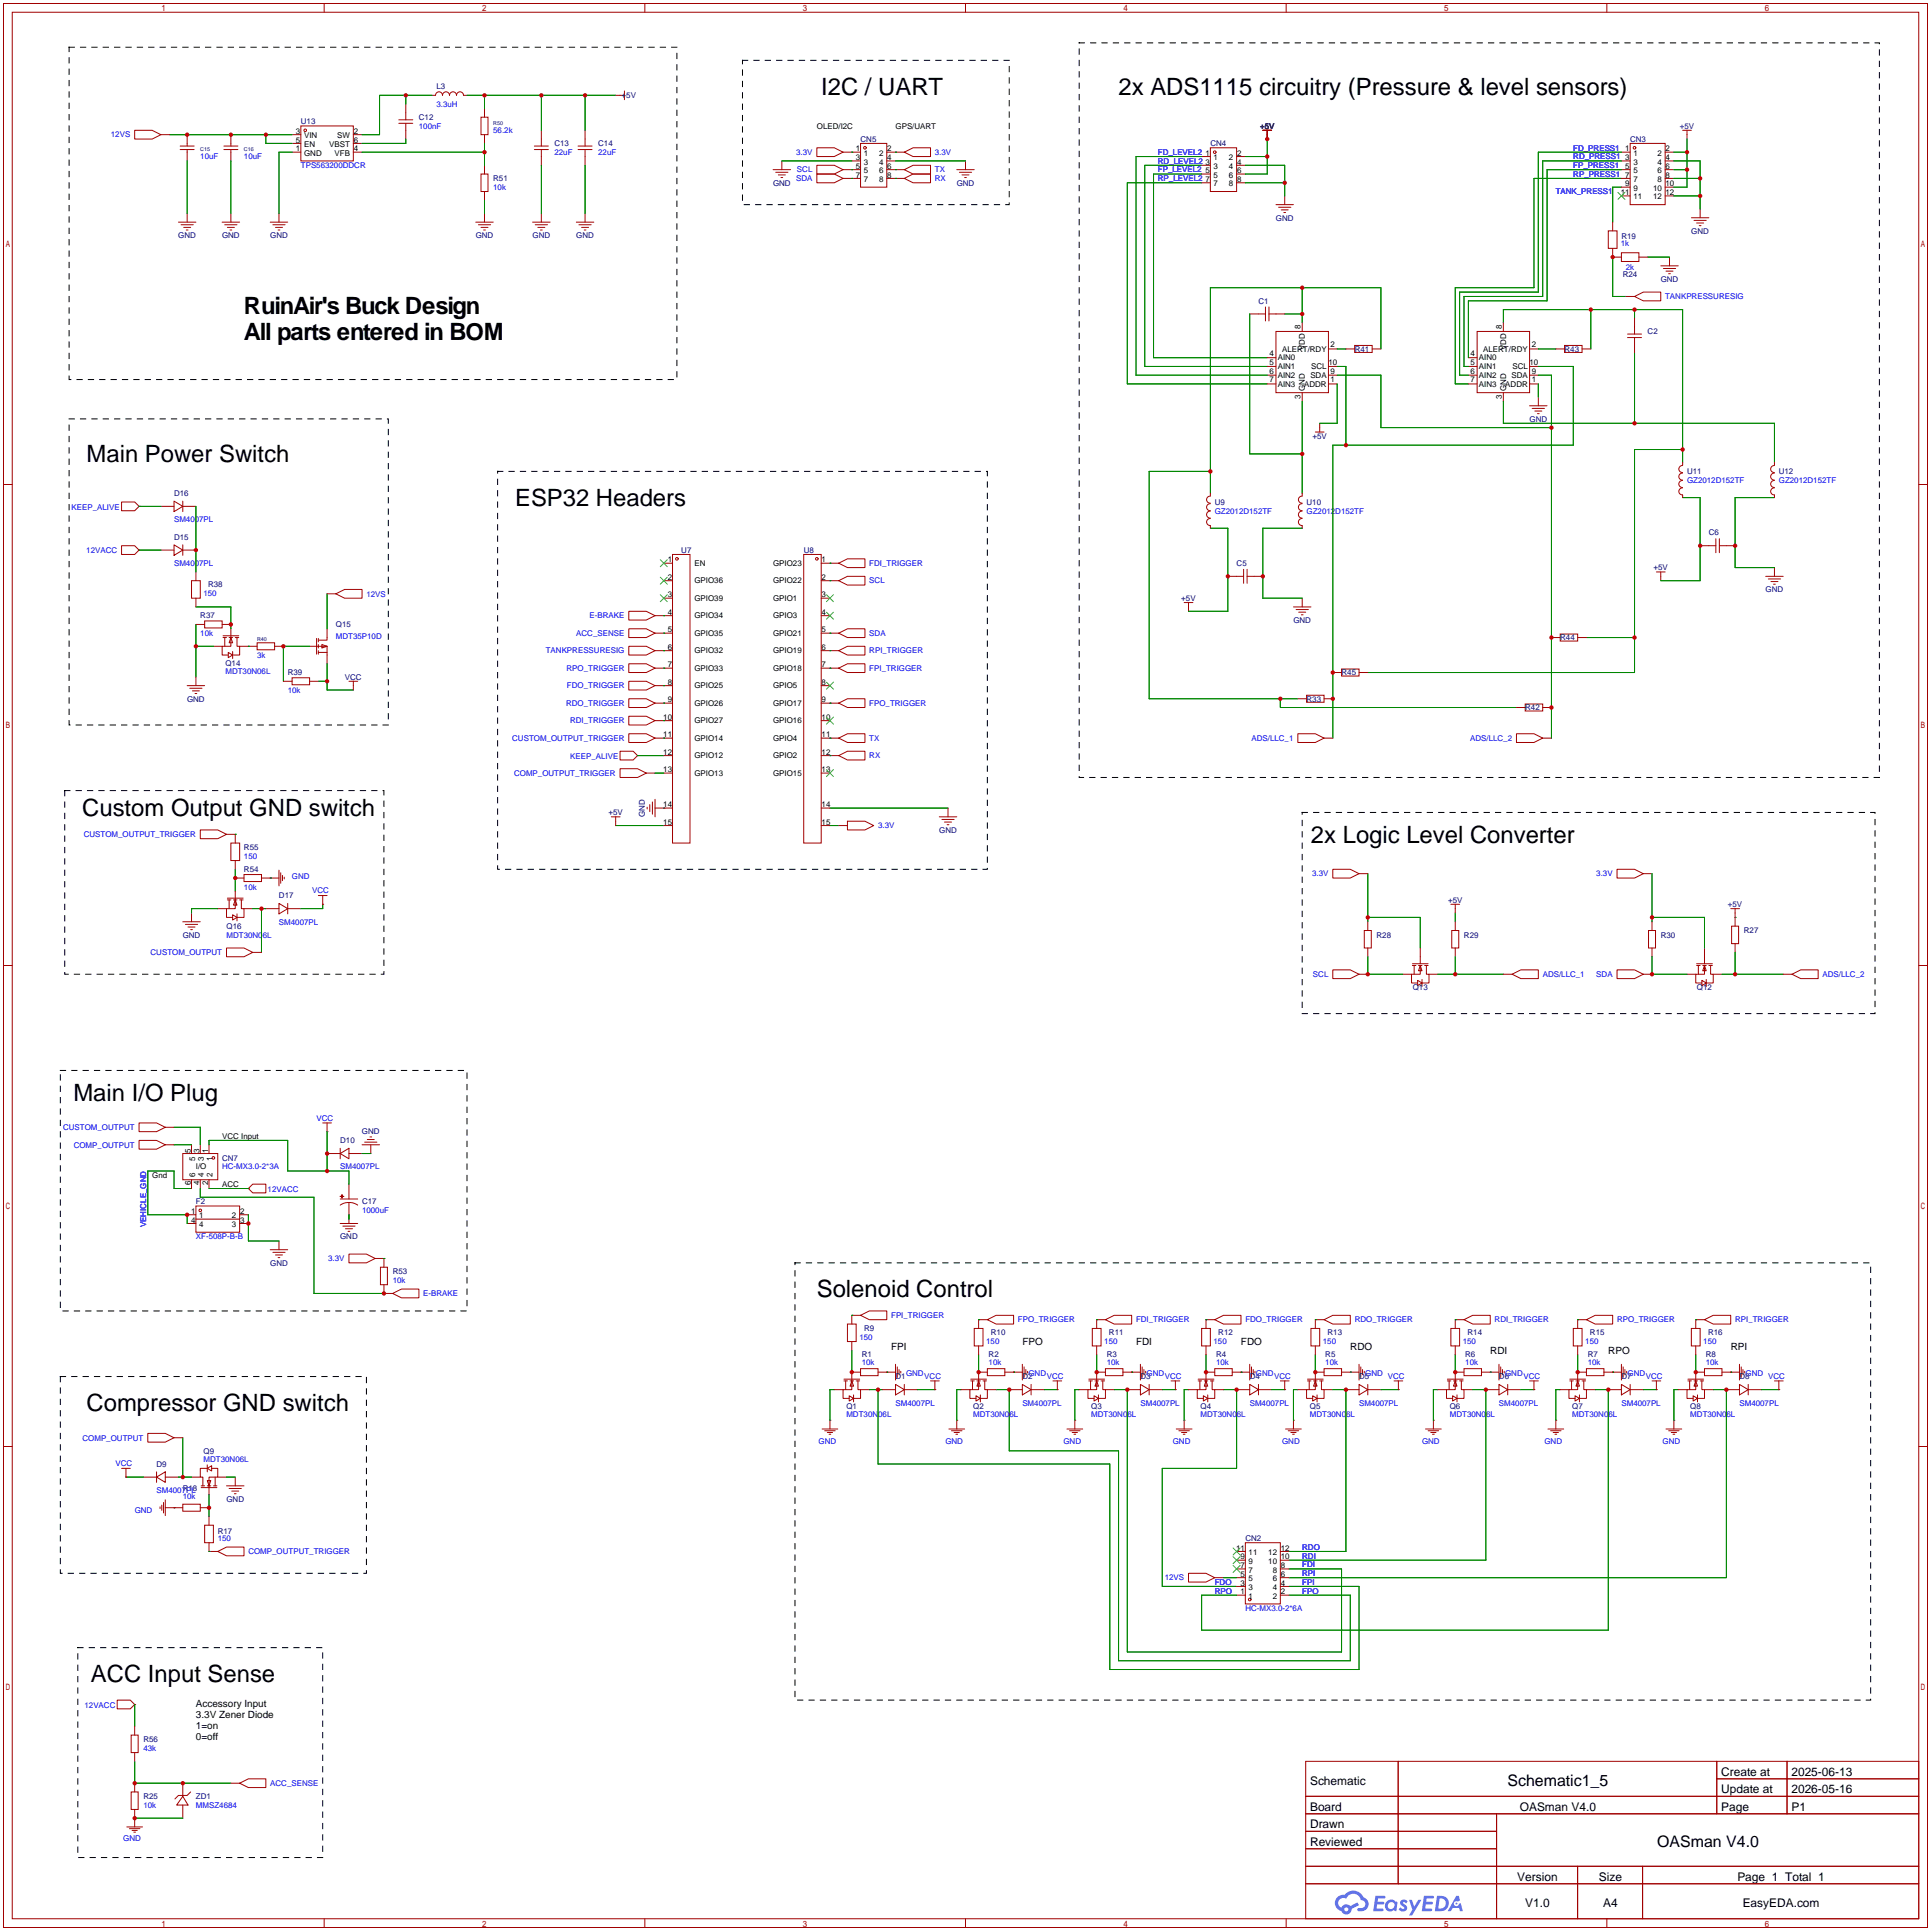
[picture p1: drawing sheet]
<svg xmlns="http://www.w3.org/2000/svg" width="561mm" height="561mm" viewBox="0 0 561 561" stroke-linecap="round" stroke-linejoin="round" font-family="sans-serif">
<defs><g id="words">
<g font-size="6.9">
<text x="238.5" y="27.6">I2C / UART</text>
<text x="324.9" y="27.6">2x ADS1115 circuitry (Pressure &amp; level sensors)</text>
<text x="70.9" y="91.1">RuinAir's Buck Design</text>
<text x="70.9" y="98.7">All parts entered in BOM</text>
<text x="25.1" y="134.2">Main Power Switch</text>
<text x="149.6" y="146.9">ESP32 Headers</text>
<text x="23.9" y="237.1">Custom Output GND switch</text>
<text x="380.7" y="244.7">2x Logic Level Converter</text>
<text x="21.3" y="319.7">Main I/O Plug</text>
<text x="237.2" y="376.8">Solenoid Control</text>
<text x="25.1" y="409.8">Compressor GND switch</text>
<text x="26.4" y="488.6">ACC Input Sense</text>
</g>
<g font-size="4.6">
<text x="437.8" y="518.7">Schematic1_5</text>
<text x="481.3" y="536.4">OASman V4.0</text>
</g>
<g font-size="3.5">
<text x="499.9" y="515.8">Create at</text>
<text x="520.3" y="515.8">2025-06-13</text>
<text x="380.5" y="518.3">Schematic</text>
<text x="499.9" y="520.9">Update at</text>
<text x="520.3" y="520.9">2026-05-16</text>
<text x="380.5" y="525.9">Board</text>
<text x="441.4" y="525.9">OASman V4.0</text>
<text x="499.9" y="525.9">Page</text>
<text x="520.3" y="525.9">P1</text>
<text x="380.5" y="531">Drawn</text>
<text x="380.5" y="536.1">Reviewed</text>
<text x="440.7" y="546.3">Version</text>
<text x="464.4" y="546.3">Size</text>
<text x="504.6" y="546.3">Page 1 Total 1</text>
<text x="443" y="553.9">V1.0</text>
<text x="465.6" y="553.9">A4</text>
<text x="506.1" y="553.9">EasyEDA.com</text>
</g>
<g font-size="2.9">
<text x="258.8" y="392">FPI</text>
<text x="296.9" y="390.8">FPO</text>
<text x="329.9" y="390.8">FDI</text>
<text x="360.4" y="390.8">FDO</text>
<text x="392.2" y="392">RDO</text>
<text x="432.8" y="393.3">RDI</text>
<text x="467.1" y="393.3">RPO</text>
<text x="502.7" y="392">RPI</text>
<text x="56.9" y="495.7">Accessory Input</text>
<text x="56.9" y="498.9">3.3V Zener Diode</text>
<text x="56.9" y="502.1">1=on</text>
<text x="56.9" y="505.3">0=off</text>
</g>
<g font-size="2.3" fill="#000080">
<text x="126.7" y="26">L3</text>
<text x="180.5" y="28.5">+5V</text>
<text x="121.7" y="34.8">C12</text>
<text x="87.4" y="36.1">U13</text>
<text x="249.9" y="41.2">CN5</text>
<text x="366" y="37.4">+5V</text>
<text x="473.5" y="41.2">CN3</text>
<text x="487.9" y="37.4">+5V</text>
<text x="161" y="42.5">C13</text>
<text x="173.7" y="42.5">C14</text>
<text x="351.5" y="42.5">CN4</text>
<text x="143.3" y="52.6">R51</text>
<text x="224.5" y="53.9">GND</text>
<text x="277.9" y="53.9">GND</text>
<text x="370.6" y="64.1">GND</text>
<text x="51.8" y="69.1">GND</text>
<text x="64.5" y="69.1">GND</text>
<text x="78.5" y="69.1">GND</text>
<text x="138.2" y="69.1">GND</text>
<text x="154.7" y="69.1">GND</text>
<text x="167.4" y="69.1">GND</text>
<text x="470.9" y="69.5">R19</text>
<text x="491.2" y="67.9">GND</text>
<text x="471.3" y="80.5">R24</text>
<text x="482.3" y="81.8">GND</text>
<text x="365.5" y="88.2">C1</text>
<text x="478.5" y="97.1">C2</text>
<text x="393.4" y="102.2">R41</text>
<text x="454.4" y="102.2">R43</text>
<text x="444.2" y="122.5">GND</text>
<text x="381.2" y="127.6">+5V</text>
<text x="490" y="137.7">U11</text>
<text x="516.6" y="137.7">U12</text>
<text x="50.5" y="144.1">D16</text>
<text x="352.8" y="146.6">U9</text>
<text x="379.5" y="146.6">U10</text>
<text x="496.3" y="155.5">C6</text>
<text x="50.5" y="156.8">D15</text>
<text x="197.9" y="160.6">U7</text>
<text x="233.4" y="160.6">U8</text>
<text x="359.2" y="164.4">C5</text>
<text x="480.3" y="165.7">+5V</text>
<text x="60.5" y="170.6">R38</text>
<text x="512.8" y="172">GND</text>
<text x="58.2" y="179.6">R37</text>
<text x="343.1" y="174.5">+5V</text>
<text x="97.5" y="182.2">Q15</text>
<text x="375.6" y="180.9">GND</text>
<text x="453.1" y="186">R44</text>
<text x="65.5" y="193.3">Q14</text>
<text x="83.6" y="196.1">R39</text>
<text x="100.2" y="197.4">VCC</text>
<text x="389.6" y="196.1">R45</text>
<text x="54.3" y="203.8">GND</text>
<text x="379.5" y="203.8">R33</text>
<text x="443" y="206.3">R42</text>
<text x="176.7" y="236.8">+5V</text>
<text x="187.2" y="237.3" transform="rotate(-90 187.2 237.3)">GND</text>
<text x="272.8" y="241.9">GND</text>
<text x="70.9" y="246.9">R55</text>
<text x="70.9" y="253.3">R54</text>
<text x="81" y="260.9">D17</text>
<text x="420.6" y="262.2">+5V</text>
<text x="501.9" y="263.4">+5V</text>
<text x="65.8" y="269.8">Q16</text>
<text x="53.1" y="272.3">GND</text>
<text x="399.8" y="272.3">R28</text>
<text x="425.2" y="272.3">R29</text>
<text x="482.3" y="272.3">R30</text>
<text x="506.5" y="271.1">R27</text>
<text x="410.3" y="287.6">Q13</text>
<text x="492.9" y="287.6">Q12</text>
<text x="105.1" y="329.5">GND</text>
<text x="98.8" y="332">D10</text>
<text x="64.5" y="337.1">CN7</text>
<text x="56.9" y="349.8">F2</text>
<text x="105.2" y="349.8">C17</text>
<text x="98.8" y="360">GND</text>
<text x="78.5" y="367.6">GND</text>
<text x="114" y="370.1">R53</text>
<text x="251" y="386.5">R9</text>
<text x="287.8" y="387.8">R10</text>
<text x="322.1" y="387.8">R11</text>
<text x="353.8" y="387.8">R12</text>
<text x="385.6" y="387.8">R13</text>
<text x="426.2" y="387.8">R14</text>
<text x="461.8" y="387.8">R15</text>
<text x="496.1" y="387.8">R16</text>
<text x="250.3" y="394.1">R1</text>
<text x="287.1" y="394.1">R2</text>
<text x="321.4" y="394.1">R3</text>
<text x="353.2" y="394.1">R4</text>
<text x="384.9" y="394.1">R5</text>
<text x="425.6" y="394.1">R6</text>
<text x="461.1" y="394.1">R7</text>
<text x="495.4" y="394.1">R8</text>
<text x="260.1" y="400.6">D1</text>
<text x="296.9" y="400.6">D2</text>
<text x="331.2" y="400.6">D3</text>
<text x="363" y="400.6">D4</text>
<text x="394.7" y="400.6">D5</text>
<text x="435.4" y="400.6">D6</text>
<text x="470.9" y="400.6">D7</text>
<text x="505.2" y="400.6">D8</text>
<text x="245.8" y="409.2">Q1</text>
<text x="282.6" y="409.2">Q2</text>
<text x="316.9" y="409.2">Q3</text>
<text x="348.7" y="409.2">Q4</text>
<text x="380.4" y="409.2">Q5</text>
<text x="421.1" y="409.2">Q6</text>
<text x="456.6" y="409.2">Q7</text>
<text x="490.9" y="409.2">Q8</text>
<text x="59.1" y="422.3">Q9</text>
<text x="45.5" y="426">D9</text>
<text x="53.1" y="433">R18</text>
<text x="65.8" y="436.2">GND</text>
<text x="63.2" y="445.4">R17</text>
<text x="361.7" y="447.6">CN2</text>
<text x="41.7" y="506">R56</text>
<text x="41.7" y="522.5">R25</text>
<text x="56.9" y="522.5">ZD1</text>
</g>
<g font-size="2.3" fill="#00f">
<text x="126.7" y="31">3.3uH</text>
<text x="32.2" y="39.9">12VS</text>
<text x="121.7" y="37.4">100nF</text>
<text x="143.3" y="38.7">56.2k</text>
<text x="58.2" y="46.3">10uF</text>
<text x="70.9" y="46.3">10uF</text>
<text x="161" y="45">22uF</text>
<text x="173.7" y="45">22uF</text>
<text x="231.2" y="45">3.3V</text>
<text x="271.5" y="45">3.3V</text>
<text x="336.3" y="47.5">RD_LEVEL2</text>
<text x="336.3" y="45">FD_LEVEL2</text>
<text x="456.9" y="43.7">FD_PRESS1</text>
<text x="456.9" y="46.3">RD_PRESS1</text>
<text x="87.4" y="48.8">TPS563200DDCR</text>
<text x="231.2" y="52.6">SDA</text>
<text x="231.5" y="50.1">SCL</text>
<text x="271.5" y="52.6">RX</text>
<text x="271.5" y="50.1">TX</text>
<text x="336.3" y="50.1">FP_LEVEL2</text>
<text x="336.3" y="52.6">RP_LEVEL2</text>
<text x="456.9" y="51.4">RP_PRESS1</text>
<text x="456.9" y="48.8">FP_PRESS1</text>
<text x="143.3" y="55.2">10k</text>
<text x="451.8" y="56.4">TANK_PRESS1</text>
<text x="470.7" y="71.6">1k</text>
<text x="472.2" y="78.4">2k</text>
<text x="483.6" y="86.9">TANKPRESSURESIG</text>
<text x="490" y="140.3">GZ2012D152TF</text>
<text x="516.6" y="140.3">GZ2012D152TF</text>
<text x="20.8" y="148">KEEP_ALIVE</text>
<text x="352.8" y="149.1">GZ2012D152TF</text>
<text x="379.5" y="149.1">GZ2012D152TF</text>
<text x="50.5" y="151.7">SM4007PL</text>
<text x="25.1" y="160.6">12VACC</text>
<text x="50.5" y="164.4">SM4007PL</text>
<text x="252.5" y="164.4">FDI_TRIGGER</text>
<text x="59.1" y="173.2">150</text>
<text x="106.4" y="173.3">12VS</text>
<text x="252.5" y="169.5">SCL</text>
<text x="171.2" y="179.6">E-BRAKE</text>
<text x="58.2" y="184.7">10k</text>
<text x="97.5" y="185.7">MDT35P10D</text>
<text x="167.4" y="184.7">ACC_SENSE</text>
<text x="252.5" y="184.7">SDA</text>
<text x="74.7" y="191.1">3k</text>
<text x="158.5" y="189.8">TANKPRESSURESIG</text>
<text x="252.5" y="189.8">RPI_TRIGGER</text>
<text x="65.5" y="195.6">MDT30N06L</text>
<text x="164.5" y="194.9">RPO_TRIGGER</text>
<text x="252.5" y="194.9">FPI_TRIGGER</text>
<text x="83.6" y="201.2">10k</text>
<text x="164.7" y="199.9">FDO_TRIGGER</text>
<text x="164.4" y="205">RDO_TRIGGER</text>
<text x="252.5" y="205">FPO_TRIGGER</text>
<text x="148.8" y="215.2">CUSTOM_OUTPUT_TRIGGER</text>
<text x="165.6" y="210.1">RDI_TRIGGER</text>
<text x="252.5" y="215.2">TX</text>
<text x="363.5" y="215.2">ADS/LLC_1</text>
<text x="427" y="215.2">ADS/LLC_2</text>
<text x="165.6" y="220.4">KEEP_ALIVE</text>
<text x="252.5" y="220.3">RX</text>
<text x="149.3" y="225.3">COMP_OUTPUT_TRIGGER</text>
<text x="24.3" y="243.1">CUSTOM_OUTPUT_TRIGGER</text>
<text x="255" y="240.6">3.3V</text>
<text x="70.9" y="249.5">150</text>
<text x="84.8" y="255.2">GND</text>
<text x="381.1" y="254.6">3.3V</text>
<text x="463.6" y="254.6">3.3V</text>
<text x="70.9" y="258.4">10k</text>
<text x="90.7" y="259.5">VCC</text>
<text x="81" y="268.5">SM4007PL</text>
<text x="65.8" y="272.3">MDT30N06L</text>
<text x="43.7" y="277.4">CUSTOM_OUTPUT</text>
<text x="381.3" y="283.8">SCL</text>
<text x="448.1" y="283.8">ADS/LLC_1</text>
<text x="463.6" y="283.8">SDA</text>
<text x="529.3" y="283.8">ADS/LLC_2</text>
<text x="18.3" y="328.2">CUSTOM_OUTPUT</text>
<text x="91.9" y="325.5">VCC</text>
<text x="21.4" y="333.3">COMP_OUTPUT</text>
<text x="64.5" y="339.6">HC-MX3.0-2*3A</text>
<text x="98.8" y="339.6">SM4007PL</text>
<text x="77.7" y="346.1">12VACC</text>
<text x="105.2" y="352.3">1000uF</text>
<text x="42.5" y="356.4" transform="rotate(-90 42.5 356.4)">VEHICLE_GND</text>
<text x="56.9" y="360">XF-508P-B-B</text>
<text x="95.3" y="366.3">3.3V</text>
<text x="114" y="372.7">10k</text>
<text x="122.9" y="376.5">E-BRAKE</text>
<text x="258.8" y="382.8">FPI_TRIGGER</text>
<text x="249.6" y="389.1">150</text>
<text x="295.7" y="384.1">FPO_TRIGGER</text>
<text x="329.9" y="384.1">FDI_TRIGGER</text>
<text x="361.7" y="384.1">FDO_TRIGGER</text>
<text x="393.4" y="384.1">RDO_TRIGGER</text>
<text x="434.1" y="384.1">RDI_TRIGGER</text>
<text x="469.6" y="384.1">RPO_TRIGGER</text>
<text x="503.9" y="384.1">RPI_TRIGGER</text>
<text x="286.4" y="390.3">150</text>
<text x="320.7" y="390.3">150</text>
<text x="352.5" y="390.3">150</text>
<text x="384.2" y="390.3">150</text>
<text x="424.9" y="390.3">150</text>
<text x="460.4" y="390.3">150</text>
<text x="494.7" y="390.3">150</text>
<text x="250.3" y="396.4">10k</text>
<text x="263.1" y="399.7">GND</text>
<text x="268.5" y="400.5">VCC</text>
<text x="287.1" y="396.4">10k</text>
<text x="298.7" y="399.7">GND</text>
<text x="304" y="400.5">VCC</text>
<text x="321.4" y="396.4">10k</text>
<text x="333" y="399.7">GND</text>
<text x="338.3" y="400.5">VCC</text>
<text x="353.2" y="396.4">10k</text>
<text x="364.7" y="399.7">GND</text>
<text x="370.1" y="400.5">VCC</text>
<text x="384.9" y="396.4">10k</text>
<text x="396.5" y="399.7">GND</text>
<text x="403.1" y="400.5">VCC</text>
<text x="425.6" y="396.4">10k</text>
<text x="437.1" y="399.7">GND</text>
<text x="442.4" y="400.5">VCC</text>
<text x="461.1" y="396.4">10k</text>
<text x="472.7" y="399.7">GND</text>
<text x="478" y="400.5">VCC</text>
<text x="495.4" y="396.4">10k</text>
<text x="507" y="399.7">GND</text>
<text x="513.6" y="400.5">VCC</text>
<text x="245.8" y="411.5">MDT30N06L</text>
<text x="260.1" y="408.2">SM4007PL</text>
<text x="282.6" y="411.5">MDT30N06L</text>
<text x="296.9" y="408.2">SM4007PL</text>
<text x="316.9" y="411.5">MDT30N06L</text>
<text x="331.2" y="408.2">SM4007PL</text>
<text x="348.7" y="411.5">MDT30N06L</text>
<text x="363" y="408.2">SM4007PL</text>
<text x="380.4" y="411.5">MDT30N06L</text>
<text x="394.7" y="408.2">SM4007PL</text>
<text x="421.1" y="411.5">MDT30N06L</text>
<text x="435.4" y="408.2">SM4007PL</text>
<text x="456.6" y="411.5">MDT30N06L</text>
<text x="470.9" y="408.2">SM4007PL</text>
<text x="490.9" y="411.5">MDT30N06L</text>
<text x="505.2" y="408.2">SM4007PL</text>
<text x="24" y="418.4">COMP_OUTPUT</text>
<text x="237.7" y="419.3">GND</text>
<text x="274.6" y="419.3">GND</text>
<text x="308.9" y="419.3">GND</text>
<text x="340.6" y="419.3">GND</text>
<text x="372.4" y="419.3">GND</text>
<text x="413" y="419.3">GND</text>
<text x="448.6" y="419.3">GND</text>
<text x="482.9" y="419.3">GND</text>
<text x="33.5" y="425.9">VCC</text>
<text x="59.1" y="424.6">MDT30N06L</text>
<text x="45.5" y="433.6">SM4007PL</text>
<text x="53.1" y="435.2">10k</text>
<text x="39.1" y="439.3">GND</text>
<text x="63.2" y="447.6">150</text>
<text x="72.1" y="451.4">COMP_OUTPUT_TRIGGER</text>
<text x="378.2" y="455.2">FDI</text>
<text x="378.2" y="452.7">RDI</text>
<text x="378.2" y="450.1">RDO</text>
<text x="338.3" y="459">12VS</text>
<text x="352.8" y="460.3">FDO</text>
<text x="378.2" y="460.3">FPI</text>
<text x="378.2" y="457.8">RPI</text>
<text x="352.8" y="462.8">RPO</text>
<text x="361.7" y="467.9">HC-MX3.0-2*6A</text>
<text x="378.2" y="462.8">FPO</text>
<text x="24.5" y="496.1">12VACC</text>
<text x="41.7" y="508.6">43k</text>
<text x="78.5" y="518.7">ACC_SENSE</text>
<text x="41.7" y="525.1">10k</text>
<text x="56.9" y="525.1">MMSZ4684</text>
<text x="35.8" y="534.8">GND</text>
</g>
<g font-size="2.3">
<text x="86" y="38.9">3</text>
<text x="86" y="41.4">5</text>
<text x="88.3" y="40.2">VIN</text>
<text x="98" y="40.2">SW</text>
<text x="102.7" y="38.9">2</text>
<text x="102.7" y="41.4">6</text>
<text x="237.2" y="37.4">OLED/I2C</text>
<text x="260.1" y="37.4">GPS/UART</text>
<text x="86" y="44">1</text>
<text x="88.3" y="45.2">GND</text>
<text x="88.3" y="42.7">EN</text>
<text x="95.6" y="42.7">VBST</text>
<text x="97.2" y="45.2">VFB</text>
<text x="102.7" y="44">4</text>
<text x="248.5" y="44">1</text>
<text x="248.5" y="46.5">3</text>
<text x="250.9" y="45.2">1</text>
<text x="250.9" y="47.8">3</text>
<text x="255.3" y="47.8">4</text>
<text x="255.3" y="45.2">2</text>
<text x="257.7" y="46.5">4</text>
<text x="257.7" y="44">2</text>
<text x="350.1" y="45.2">1</text>
<text x="350.1" y="47.8">3</text>
<text x="352.5" y="46.5">1</text>
<text x="356.9" y="46.5">2</text>
<text x="359.3" y="47.8">4</text>
<text x="359.3" y="45.2">2</text>
<text x="472" y="44">1</text>
<text x="472" y="46.5">3</text>
<text x="474.4" y="45.2">1</text>
<text x="474.4" y="47.8">3</text>
<text x="481.4" y="47.8">4</text>
<text x="481.4" y="45.2">2</text>
<text x="483.7" y="46.5">4</text>
<text x="483.7" y="44">2</text>
<text x="248.5" y="49">5</text>
<text x="248.5" y="51.6">7</text>
<text x="250.9" y="50.3">5</text>
<text x="250.9" y="52.9">7</text>
<text x="255.3" y="52.9">8</text>
<text x="255.3" y="50.3">6</text>
<text x="257.7" y="51.6">8</text>
<text x="257.7" y="49">6</text>
<text x="350.1" y="50.3">5</text>
<text x="350.1" y="52.9">7</text>
<text x="352.5" y="49">3</text>
<text x="352.5" y="51.6">5</text>
<text x="356.9" y="51.6">6</text>
<text x="356.9" y="49">4</text>
<text x="359.3" y="52.9">8</text>
<text x="359.3" y="50.3">6</text>
<text x="472" y="49">5</text>
<text x="472" y="51.6">7</text>
<text x="474.4" y="50.3">5</text>
<text x="474.4" y="52.9">7</text>
<text x="481.4" y="52.9">8</text>
<text x="481.4" y="50.3">6</text>
<text x="483.7" y="51.6">8</text>
<text x="483.7" y="49">6</text>
<text x="352.5" y="54.1">7</text>
<text x="356.9" y="54.1">8</text>
<text x="470.8" y="56.7">11</text>
<text x="472" y="54.1">9</text>
<text x="474.4" y="55.4">9</text>
<text x="474.4" y="57.9">11</text>
<text x="480.1" y="57.9">12</text>
<text x="480.1" y="55.4">10</text>
<text x="483.7" y="56.7">12</text>
<text x="483.7" y="54.1">10</text>
<text x="377.7" y="95.6" transform="rotate(-90 377.7 95.6)">8</text>
<text x="436.2" y="95.6" transform="rotate(-90 436.2 95.6)">8</text>
<text x="379" y="101.6" transform="rotate(-90 379 101.6)">VDD</text>
<text x="386.5" y="100.9">2</text>
<text x="437.4" y="101.6" transform="rotate(-90 437.4 101.6)">VDD</text>
<text x="444.9" y="100.9">2</text>
<text x="368.7" y="103.4">4</text>
<text x="368.7" y="106">5</text>
<text x="371.1" y="104.7">AIN0</text>
<text x="371.1" y="107.2">AIN1</text>
<text x="372.4" y="102.2">ALERT/RDY</text>
<text x="380.8" y="107.2">SCL</text>
<text x="385.8" y="106">10</text>
<text x="427.1" y="103.4">4</text>
<text x="427.1" y="106">5</text>
<text x="429.5" y="104.7">AIN0</text>
<text x="429.5" y="107.2">AIN1</text>
<text x="430.8" y="102.2">ALERT/RDY</text>
<text x="439.2" y="107.2">SCL</text>
<text x="444.2" y="106">10</text>
<text x="368.7" y="108.5">6</text>
<text x="368.7" y="111">7</text>
<text x="371.1" y="109.8">AIN2</text>
<text x="371.1" y="112.3">AIN3</text>
<text x="378.8" y="112.3">ADDR</text>
<text x="379" y="113.5" transform="rotate(-90 379 113.5)">GND</text>
<text x="380.6" y="109.8">SDA</text>
<text x="386.5" y="111">1</text>
<text x="386.5" y="108.5">9</text>
<text x="427.1" y="108.5">6</text>
<text x="427.1" y="111">7</text>
<text x="429.5" y="109.8">AIN2</text>
<text x="429.5" y="112.3">AIN3</text>
<text x="437.2" y="112.3">ADDR</text>
<text x="437.4" y="113.5" transform="rotate(-90 437.4 113.5)">GND</text>
<text x="439" y="109.8">SDA</text>
<text x="444.9" y="111">1</text>
<text x="444.9" y="108.5">9</text>
<text x="377.7" y="116" transform="rotate(-90 377.7 116)">3</text>
<text x="436.2" y="116" transform="rotate(-90 436.2 116)">3</text>
<text x="193.9" y="163.3">1</text>
<text x="201.7" y="164.4">EN</text>
<text x="224.5" y="164.4">GPIO23</text>
<text x="238.6" y="163.3">1</text>
<text x="193.9" y="173.5">3</text>
<text x="193.9" y="168.4">2</text>
<text x="201.7" y="169.5">GPIO36</text>
<text x="224.5" y="169.5">GPIO22</text>
<text x="238.6" y="173.5">3</text>
<text x="238.6" y="168.4">2</text>
<text x="193.9" y="178.6">4</text>
<text x="201.7" y="174.5">GPIO39</text>
<text x="201.7" y="179.6">GPIO34</text>
<text x="224.5" y="174.5">GPIO1</text>
<text x="224.5" y="179.6">GPIO3</text>
<text x="238.6" y="178.6">4</text>
<text x="193.9" y="183.7">5</text>
<text x="201.7" y="184.7">GPIO35</text>
<text x="224.5" y="184.7">GPIO21</text>
<text x="238.6" y="183.7">5</text>
<text x="193.9" y="188.7">6</text>
<text x="201.7" y="189.8">GPIO32</text>
<text x="224.5" y="189.8">GPIO19</text>
<text x="238.6" y="188.7">6</text>
<text x="193.9" y="193.8">7</text>
<text x="201.7" y="194.9">GPIO33</text>
<text x="224.5" y="194.9">GPIO18</text>
<text x="238.6" y="193.8">7</text>
<text x="193.9" y="204">9</text>
<text x="193.9" y="198.9">8</text>
<text x="201.7" y="199.9">GPIO25</text>
<text x="224.5" y="199.9">GPIO5</text>
<text x="238.6" y="204">9</text>
<text x="238.6" y="198.9">8</text>
<text x="192.6" y="209.1">10</text>
<text x="201.7" y="205">GPIO26</text>
<text x="224.5" y="205">GPIO17</text>
<text x="238.6" y="209.1">10</text>
<text x="192.6" y="214.1">11</text>
<text x="201.7" y="210.1">GPIO27</text>
<text x="201.7" y="215.2">GPIO14</text>
<text x="224.5" y="210.1">GPIO16</text>
<text x="224.5" y="215.2">GPIO4</text>
<text x="238.6" y="214.1">11</text>
<text x="192.6" y="219.2">12</text>
<text x="201.7" y="220.3">GPIO12</text>
<text x="224.5" y="220.3">GPIO2</text>
<text x="238.6" y="219.2">12</text>
<text x="192.6" y="224.3">13</text>
<text x="201.7" y="225.3">GPIO13</text>
<text x="224.5" y="225.3">GPIO15</text>
<text x="238.6" y="224.3">13</text>
<text x="192.6" y="239.5">15</text>
<text x="192.6" y="234.5">14</text>
<text x="238.6" y="239.5">15</text>
<text x="238.6" y="234.5">14</text>
<text x="55.4" y="334.9" transform="rotate(-90 55.4 334.9)">5</text>
<text x="57.9" y="334.9" transform="rotate(-90 57.9 334.9)">3</text>
<text x="60.5" y="334.9" transform="rotate(-90 60.5 334.9)">1</text>
<text x="64.5" y="330.8">VCC Input</text>
<text x="56.7" y="341.7" transform="rotate(-90 56.7 341.7)">6</text>
<text x="56.7" y="337.2" transform="rotate(-90 56.7 337.2)">5</text>
<text x="56.9" y="339.6">I/O</text>
<text x="59.2" y="341.7" transform="rotate(-90 59.2 341.7)">4</text>
<text x="59.2" y="337.2" transform="rotate(-90 59.2 337.2)">3</text>
<text x="61.7" y="341.7" transform="rotate(-90 61.7 341.7)">2</text>
<text x="61.7" y="337.2" transform="rotate(-90 61.7 337.2)">1</text>
<text x="44.2" y="342.2">Gnd</text>
<text x="55.4" y="344.1" transform="rotate(-90 55.4 344.1)">6</text>
<text x="57.9" y="344.1" transform="rotate(-90 57.9 344.1)">4</text>
<text x="60.5" y="344.1" transform="rotate(-90 60.5 344.1)">2</text>
<text x="64.5" y="344.7">ACC</text>
<text x="55.5" y="352.6">1</text>
<text x="57.8" y="353.8">1</text>
<text x="67.4" y="353.8">2</text>
<text x="69.7" y="352.6">2</text>
<text x="55.5" y="355.1">4</text>
<text x="57.8" y="356.4">4</text>
<text x="67.4" y="356.4">3</text>
<text x="69.7" y="355.1">3</text>
<text x="359" y="450.4">11</text>
<text x="360.3" y="455.4">7</text>
<text x="360.3" y="452.9">9</text>
<text x="362.6" y="454.2">9</text>
<text x="362.6" y="451.6">11</text>
<text x="368.3" y="451.6">12</text>
<text x="368.3" y="454.2">10</text>
<text x="372" y="450.4">12</text>
<text x="372" y="452.9">10</text>
<text x="372" y="455.4">8</text>
<text x="360.3" y="460.5">3</text>
<text x="360.3" y="458">5</text>
<text x="362.6" y="461.8">3</text>
<text x="362.6" y="459.3">5</text>
<text x="362.6" y="456.7">7</text>
<text x="369.6" y="456.7">8</text>
<text x="369.6" y="459.3">6</text>
<text x="369.6" y="461.8">4</text>
<text x="372" y="458">6</text>
<text x="372" y="460.5">4</text>
<text x="360.3" y="463.1">1</text>
<text x="362.6" y="464.3">1</text>
<text x="369.6" y="464.3">2</text>
<text x="372" y="463.1">2</text>
</g>
<g font-size="1.6" fill="#000080">
<text x="143.3" y="36.3">R50</text>
<text x="58.2" y="43.9">C15</text>
<text x="70.9" y="43.9">C16</text>
<text x="74.7" y="186.1">R40</text>
</g>
</g></defs>
<g fill="none" stroke="#a10000" stroke-width=".29">
<path d="M1 1h558.8v558.8h-558.8zM3.6 3.6h553.7v553.7h-553.7zM94.1 1v2.6M187.3 1v2.6M280.4 1v2.6M373.5 1v2.6M466.7 1v2.6M1 140.7h2.6M557.3 140.7h2.5M1 280.4h2.6M557.3 280.4h2.5M1 420.1h2.6"/>
<path d="M557.3 420.1h2.5M379.2 511.6h178.1v45.7h-178.1zM406.1 511.6v35.5M498.6 511.6v15.2M498.6 516.6h58.7M519 511.6v15.2M379.2 521.7h178.1M379.2 526.8h178.1M379.2 531.9h55.5M379.2 537h55.5M434.7 526.8v30.5M94.1 557.3v2.5"/>
<path d="M187.3 557.3v2.5M280.4 557.3v2.5M373.5 557.3v2.5M379.2 542h178.1M379.2 547.1h178.1M458.2 542v15.3M466.7 557.3v2.5M477.1 542v15.3"/>
</g>
<g fill="#5487ff">
<path d="M407 552a1.3 1.3 0 0 1 1.8 .2l-.4 .7a.47 .47 0 0 0-.4-.5 .47 .47 0 0 0-.5 .3l.1 .1a1.2 1.2 0 0 1 1 1 1.2 1.2 0 0 1-.6 1.3 1.61 1.61 0 0 1-1.8-.5l.5-.6 .8 .4a.31 .31 0 0 0 .4-.3 .31 .31 0 0 0-.3-.3 1.12 1.12 0 0 1-.6-1.8z"/>
<path d="M409.2 551.8h.9l.6 1.9 1.2-1.9h.9l-2.7 4.5h-.9l1-1.7z"/>
<path d="M399.5 550.6h2.5l.3 .2-.1 .5-2 .1-.1 .9h1.6l.4 .4-.4 .4h-1.7l-.2 1.2 1.9 .1 .2 .3-.2 .3-2.9 .1z"/>
<path d="M413.6 550.6h2.5l.3 .2-.1 .5-2 .1-.1 .9h1.6l.4 .4-.4 .4h-1.7l-.2 1.2 1.9 .1 .2 .3-.2 .3-2.9 .1z"/>
<path d="M423 550.6h.7l.4 1.4-.7 .3a.75 .75 0 0 0-1.1 .3 .75 .75 0 0 0 .5 1 .75 .75 0 0 0 .9-.6l.5-.3 .7 2.4h-.9l-.2-1h-1.9l-.5 1h-.9z"/>
<path d="M417.4 550.6l-.7 4.5h1.5a2.27 2.27 0 0 0 2.6-2.3 2.27 2.27 0 0 0-2.7-2.2zM418.1 551.4a1.5 1.5 0 0 1 1.8 1.5 1.5 1.5 0 0 1-1.9 1.4h-.3z"/>
<path d="M402.8 552.2a1.67 1.67 0 0 0-.3 2.4 1.67 1.67 0 0 0 2.4 .2l.7 .3 .3-2.5-.2-.3h-.5a1.58 1.58 0 0 0-2.4-.1zM402.9 553.4a1.05 1.05 0 0 1 2.1 0 1.05 1.05 0 0 1-2.1 0z"/>
<path d="M388.4 551a2.37 2.37 0 0 0 1.2 4 1.54 1.54 0 0 0 1.7 1 1.54 1.54 0 0 0 1.3-1.6l2.1-1.1-.5-.8-2 1.1a1.57 1.57 0 0 0-2.6 .5 1.5 1.5 0 0 1-.8-2.1 1.5 1.5 0 0 1 2.2-.6 2.27 2.27 0 0 1 2.3-1.4 2.27 2.27 0 0 1 2 1.9 1.23 1.23 0 0 1 1.2 1.5 1.23 1.23 0 0 1-1.8 .8 .47 .47 0 0 0-.5 .4 .47 .47 0 0 0 .4 .5 2.14 2.14 0 0 0 2.7-1.3 2.14 2.14 0 0 0-1.3-2.8 3.4 3.4 0 0 0-5.6-.7l-1 .1zM390.4 554.6a.6 .6 0 0 1 1.2 0 .6 .6 0 0 1-1.2 0z"/>
<circle cx="423" cy="552.9" r=".28"/>
</g>
<g fill="none" stroke="#a10000" stroke-width=".29">
<path d="M39.1 37.8h5.1l2.5 1.3-2.5 1.3h-5.1zM46.7 39.1h2.6M54.4 39.1v3.3M67.1 39.1v3.3M84.8 39.1h2.6M87.4 36.6h15.2v10.1h-15.2zM102.6 39.1h2.6M115.8 35.8h4.1M115.8 34.8h4.1M117.9 30.2v4.6M117.9 35.8v4.6M125.5 27.7h1a1.02 1.02 0 0 1 1-1 1.02 1.02 0 0 1 1 1 1.02 1.02 0 0 1 1-1 1.02 1.02 0 0 1 1.1 1 1.02 1.02 0 0 1 1-1 1.02 1.02 0 0 1 1 1 1.02 1.02 0 0 1 1-1 1.02 1.02 0 0 1 1 1h1"/>
<path d="M139.7 34h2v5.1h-2zM140.7 31.5v2.5M140.7 39.1v2.6M157.2 37.8v4.6M169.9 37.8v4.6M178.8 27.7h2.6M181.4 26.4v2.6M366.8 37.8h2.5M368 37.8v2.6M488.7 37.8h2.5M490 37.8v2.6M52.3 43.4h4.1"/>
<path d="M52.3 42.4h4.1M54.4 43.4v3.3M65 43.4h4.1M65 42.4h4.1M67.1 43.4v3.3M84.8 44.2h2.6M84.8 41.7h2.6M102.6 44.2h2.6M102.6 41.7h2.6M139.7 50.5h2v5.1h-2zM140.7 48v2.5M140.7 55.6v2.6"/>
<path d="M155.2 43.4h4.1M155.2 42.4h4.1M157.2 43.4v4.6M167.9 43.4h4.1M167.9 42.4h4.1M169.9 43.4v4.6M224.5 49.3h5.1M225.3 50h3.6M226.1 50.8h2M226.8 51.6h.5M227.1 46.7v2.6M237.2 50.5h5.1l2.6 1.3-2.6 1.3h-5.1z"/>
<path d="M237.2 48h5.1l2.6 1.3-2.6 1.2h-5.1zM237.2 42.9h5.1l2.6 1.3-2.6 1.3h-5.1zM244.9 44.2h5M244.9 51.8h5M244.9 49.3h5M247.4 46.7h2.5M249.9 41.7h7.7v12.7h-7.7zM257.6 44.2h5M257.6 51.8h5M257.6 49.3h5M257.6 46.7h2.5M262.6 51.8l2.6-1.3h5.1v2.6h-5.1z"/>
<path d="M262.6 49.3l2.6-1.3h5.1v2.5h-5.1zM262.6 44.2l2.6-1.3h5.1v2.6h-5.1zM277.9 49.3h5.1M278.6 50h3.6M279.4 50.8h2M280.2 51.6h.5M280.4 46.7v2.6M349 45.5h2.5M349 53.1h2.5M349 48h2.5M349 50.5h2.5M351.5 42.9h7.7v12.7h-7.7z"/>
<path d="M359.2 45.5h2.5M359.2 53.1h2.5M359.2 48h2.5M359.2 50.5h2.5M370.6 59.4h5.1M373.1 56.9v2.5M470.9 44.2h2.6M470.9 51.8h2.6M470.9 49.3h2.6M470.9 56.9h2.6M470.9 46.7h2.6M470.9 54.4h2.6"/>
<path d="M473.5 41.7h10.1v17.7h-10.1zM483.6 44.2h2.6M483.6 51.8h2.6M483.6 49.3h2.6M483.6 56.9h2.6M483.6 46.7h2.6M483.6 54.4h2.6M51.8 64.5h5.1M52.6 65.3h3.5M53.3 66h2.1M54.1 66.8h.5M54.4 62v2.5"/>
<path d="M64.5 64.5h5.1M65.3 65.3h3.5M66 66h2.1M66.8 66.8h.5M67.1 62v2.5M78.5 64.5h5.1M79.2 65.3h3.6M80 66h2M80.8 66.8h.5M81 62v2.5M138.2 64.5h5.1M138.9 65.3h3.6"/>
<path d="M139.7 66h2M140.5 66.8h.5M140.7 62v2.5M154.7 64.5h5.1M155.4 65.3h3.6M156.2 66h2M157 66.8h.5M157.2 62v2.5M167.4 64.5h5.1M168.1 65.3h3.6M168.9 66h2M169.7 66.8h.5"/>
<path d="M169.9 62v2.5M371.3 60.2h3.6M372.1 61h2M372.9 61.7h.5M467.1 67.1h2.5v5h-2.5zM468.4 72.1v2.6h2.5M468.4 64.5v2.6M470.9 73.4h5.1v2.5h-5.1zM476 74.7h2.5M482.3 77.2h5.1M483.1 78h3.6M483.9 78.7h2"/>
<path d="M484.6 79.5h.5M484.9 74.7v2.5M491.2 63.2h5.1M492 64h3.6M492.8 64.8h2M493.5 65.5h.5M493.8 60.7v2.5M363 91.2h4.5M367.5 89.2v4M368.6 89.2v4M368.6 91.2h4.5M370.6 96.3h15.2v17.7h-15.2z"/>
<path d="M378.2 93.7v2.6M429 96.3h15.2v17.7h-15.2zM436.6 93.7v2.6M472.2 86.1h2.5M472.7 97h4.1M472.7 98h4.1M474.7 86.1l2.6-1.3h5v2.6h-5zM474.7 92.5v4.5M474.7 98v4.6M368 111.5h2.6M368 106.4h2.6M368 103.9h2.6"/>
<path d="M368 109h2.6M378.2 114v2.6M385.8 111.5h2.6M385.8 106.4h2.6M385.8 101.3h2.6M385.8 109h2.6M390.9 101.3h2.5M393.4 100.3h5.1v2.1h-5.1zM398.5 101.3h2.6M426.5 111.5h2.5M426.5 106.4h2.5M426.5 103.9h2.5"/>
<path d="M426.5 109h2.5M436.6 114v2.6M444.2 111.5h2.6M444.2 106.4h2.6M444.2 101.3h2.6M444.2 109h2.6M444.2 117.9h5.1M445 118.6h3.6M445.8 119.4h2M446.8 115.3v2.6M451.9 101.3h2.5M454.4 100.3h5.1v2.1h-5.1z"/>
<path d="M459.5 101.3h2.5M382 125.5h2.6M383.3 122.9v2.6M446.5 120.1h.5M488.7 139.6a1.01 1.01 0 0 0-1.1 1 1.01 1.01 0 0 0 1.1 1M488.7 137.4a1.01 1.01 0 0 0-1.1 1 1.01 1.01 0 0 0 1.1 1M488.7 135.2a1.01 1.01 0 0 0-1.1 1 1.01 1.01 0 0 0 1.1 1M488.7 134.4v.7M515.4 139.6a1.01 1.01 0 0 0-1.1 1 1.01 1.01 0 0 0 1.1 1M515.4 137.4a1.01 1.01 0 0 0-1.1 1 1.01 1.01 0 0 0 1.1 1M515.4 135.2a1.01 1.01 0 0 0-1.1 1 1.01 1.01 0 0 0 1.1 1M515.4 134.4v.7"/>
<path d="M35.3 145.8h3.8l1.3 1.3-1.3 1.2h-3.8zM35.3 158.5h3.8l1.3 1.3-1.3 1.2h-3.8zM40.4 147.1h.1M40.4 159.8h.1M46.7 159.8h3.8M46.7 147.1h3.8M50.5 158.2l2.6 1.6-2.6 1.5zM50.5 145.5l2.6 1.6-2.6 1.5zM53.1 145.5v3.1M53.1 158.2v3.1M53.1 159.8h3.8M53.1 147.1h3.8"/>
<path d="M351.5 150.6a1.01 1.01 0 0 0-1.1 1 1.01 1.01 0 0 0 1.1 1v.8M351.5 148.4a1.01 1.01 0 0 0-1.1 1.1 1.01 1.01 0 0 0 1.1 1M351.5 146.3a1.01 1.01 0 0 0-1.1 1 1.01 1.01 0 0 0 1.1 1M351.5 144.1a1.01 1.01 0 0 0-1.1 1 1.01 1.01 0 0 0 1.1 1M351.5 143.3v.7M378.2 150.6a1.01 1.01 0 0 0-1.1 1 1.01 1.01 0 0 0 1.1 1v.8M378.2 148.4a1.01 1.01 0 0 0-1.1 1.1 1.01 1.01 0 0 0 1.1 1M378.2 146.3a1.01 1.01 0 0 0-1.1 1 1.01 1.01 0 0 0 1.1 1M378.2 144.1a1.01 1.01 0 0 0-1.1 1 1.01 1.01 0 0 0 1.1 1M378.2 143.3v.7M488.7 141.7a1.01 1.01 0 0 0-1.1 1 1.01 1.01 0 0 0 1.1 1M488.7 143.8v.7"/>
<path d="M493.8 158.5h4.5M498.3 156.5v4M499.4 156.5v4M499.4 158.5h4.5M515.4 141.7a1.01 1.01 0 0 0-1.1 1 1.01 1.01 0 0 0 1.1 1v.8M55.6 168.7h2.6v5h-2.6zM56.9 166.1v2.6M56.9 173.7v2.6M95 172.5h2.5M97.5 172.5l2.6-1.3h5.1v2.5h-5.1zM182.6 177.5h5.1l2.5 1.3-2.5 1.3h-5.1zM190.2 178.8h5.1"/>
<path d="M192.8 173.7h2.5M192.8 168.7h2.5M192.8 163.6h2.5M195.3 161h5.1v83.9h-5.1zM233.4 161h5.1v83.9h-5.1zM238.5 178.8h2.5M238.5 173.7h2.5M238.5 168.7h5.1M238.5 163.6h5.1M243.6 168.7l2.5-1.3h5.1v2.5h-5.1zM243.6 163.6l2.5-1.3h5.1v2.5h-5.1zM343.9 175h2.6"/>
<path d="M345.2 175v2.5M356.6 167.4h4.6M361.2 165.4v4M362.2 165.4v4M362.2 167.4h4.6M375.7 176.3h5M376.4 177h3.6M377.2 177.8h2M378 178.6h.5M378.2 173.7v2.6M481.1 166.1h2.5M482.3 166.1v2.6"/>
<path d="M512.8 167.4h5.1M513.6 168.1h3.5M514.3 168.9h2.1M515.1 169.7h.5M515.4 164.8v2.6M54.4 199.1h5M55.1 199.9h3.6M56.9 196.6v2.5M56.9 181.4h2.5M59.4 180.3h5.1v2.1h-5.1zM62 187.7h2.5M64.5 181.4h2.6"/>
<path d="M64.8 185.2h1M64.8 184.7h4.5M65.3 185.2v2.5M66.3 189.5l1.3 .7-1.3 .8zM66.5 185.2h1.1M67.1 185.2v2.5h-2.6v2.5h1.8M67.1 185.2l.5 1.5h-1.1zM67.1 182.6v2.6M67.6 189.2v2.1M68.3 185.2h1M68.8 185.2v2.5h.8v2.5h-2M69.6 187.7h5.1"/>
<path d="M74.7 186.7h5.1v2h-5.1zM79.8 187.7h2.5M82.3 197.9h2.5M84.8 196.8h5.1v2.1h-5.1zM89.9 187.7h5.1v5.1M89.9 197.9h2.6M91.9 185.4v4.6M92.5 185.4v1M92.5 187.2v1M92.5 189v1M92.5 189.5h2.5M93.5 187.2l1.5 .5-1.5 .5z"/>
<path d="M95 182.6v3.3h-2.5M101.3 197.9h2.6M102.6 197.9v2.5M182.6 187.7h5.1l2.5 1.3-2.5 1.2h-5.1zM182.6 182.6h5.1l2.5 1.3-2.5 1.3h-5.1zM182.6 192.8h5.1l2.5 1.3-2.5 1.2h-5.1zM182.6 197.9h5.1l2.5 1.2-2.5 1.3h-5.1zM190.2 199.1h5.1M190.2 194.1h5.1M190.2 189h5.1M190.2 183.9h5.1M238.5 199.1h2.5"/>
<path d="M238.5 194.1h5.1M238.5 189h5.1M238.5 183.9h5.1M243.6 183.9l2.5-1.3h5.1v2.6h-5.1zM243.6 189l2.5-1.3h5.1v2.5h-5.1zM243.6 194.1l2.5-1.3h5.1v2.5h-5.1zM387.1 195.3h2.5M389.6 194.3h5.1v2h-5.1zM394.7 195.3h2.6M450.6 185.2h2.5M453.1 184.1h5.1v2.1h-5.1zM458.2 185.2h2.6"/>
<path d="M55.9 200.7h2M56.6 201.4h.5M180.1 218.2h3.8l1.3 1.3-1.3 1.2h-3.8zM182.6 202.9h5.1l2.5 1.3-2.5 1.3h-5.1zM182.6 208h5.1l2.5 1.3-2.5 1.3h-5.1zM182.6 213.1h5.1l2.5 1.3-2.5 1.2h-5.1zM185.2 219.5h.1M190.2 214.4h5.1M190.2 209.3h5.1M190.2 204.2h5.1M192.8 219.5h2.5M238.5 219.5h5.1"/>
<path d="M238.5 214.4h5.1M238.5 209.3h2.5M238.5 204.2h5.1M243.6 214.4l2.5-1.3h5.1v2.5h-5.1zM243.6 219.5l2.5-1.3h5.1v2.5h-5.1zM243.6 204.2l2.5-1.3h5.1v2.6h-5.1zM376.9 213.1h5.1l2.6 1.3-2.6 1.2h-5.1zM376.9 202.9h2.6M379.5 201.9h5.1v2.1h-5.1zM384.6 202.9h2.5M384.6 214.4h2.5M440.4 213.1h5.1l2.6 1.3-2.6 1.2h-5.1z"/>
<path d="M440.4 205.5h2.6M443 204.5h5.1v2h-5.1zM448.1 205.5h2.5M448.1 214.4h2.5M177.5 237.2h2.6M178.8 237.2v2.6M180.1 223.3h5.1l2.5 1.2-2.5 1.3h-5.1zM187.7 224.5h2.5M188 234.4v.5M188.7 233.7v2M189.5 232.9v3.6M190.2 234.7h5.1"/>
<path d="M190.2 232.2v5M192.8 239.8h2.5M192.8 224.5h2.5M238.5 239.8h2.5M238.5 234.7h2.5M238.5 224.5h2.5M243.6 239.8h2.5M246.1 238.5h5.1l2.5 1.3-2.5 1.2h-5.1zM272.8 237.2h5.1M273.6 238h3.5M274.3 238.8h2.1M275.1 239.5h.5"/>
<path d="M275.3 234.7v2.5M58.2 241h5l2.6 1.3-2.6 1.3h-5zM65.8 242.3h2.5v2.6M67.1 244.9h2.5v5h-2.5zM68.3 249.9v2.6M68.3 258.8v2.6M68.3 255h2.6M70.9 254h5v2h-5zM75.9 255h5.1M78.5 255h.1M81 252.7v4.6M81.5 253.5v3"/>
<path d="M82 254.3v1.5M82.5 254.8v.5M387.1 252.5h5.1l2.5 1.2-2.5 1.3h-5.1zM394.7 253.7h2.6M469.6 252.5h5.1l2.6 1.2-2.6 1.3h-5.1zM477.3 253.7h2.5M53.1 267.7h5.1M53.8 268.5h3.6M54.6 269.2h2M55.4 270h.5M55.6 265.2v2.5M63.2 263.9h2.6"/>
<path d="M65.8 275.3h5.1l2.5 1.3-2.5 1.3h-5.1zM66 261.4h1.1M66 260.9h4.6M66.5 261.4v2.5M67.6 265.7l1.2 .7-1.2 .8zM67.8 261.4h1M68.3 261.4v2.5h-2.5v2.5h1.8M68.3 261.4l.5 1.5h-1zM68.8 265.4v2.1M69.6 261.4h1M70.1 261.4v2.5h.8v2.5h-2.1M70.9 263.9h2.5"/>
<path d="M73.4 276.6h2.5M77.2 263.9h3.8M81 262.4l2.6 1.5-2.6 1.5zM83.6 263.9h3.8M83.6 262.4v3M92.5 260.1h2.5M93.7 262.6h.1M93.7 260.1v2.5M396.2 270.3h2.1v5h-2.1zM397.3 267.7v2.6M397.3 275.3v2.6M410.2 279.9h4.6"/>
<path d="M412.5 275.3v4.6M421.4 262.6h2.5M421.6 270.3h2.1v5h-2.1zM422.7 262.6v2.6M422.7 267.7v2.6M422.7 275.3v2.6M478.8 270.3h2v5h-2zM479.8 267.7v2.6M479.8 275.3v2.6M492.8 279.9h4.5M495 275.3v4.6M502.7 263.9h2.5"/>
<path d="M502.9 269h2.1v5.1h-2.1zM503.9 263.9v5.1M503.9 274.1v2.5M387.1 281.7h5.1l2.5 1.3-2.5 1.2h-5.1zM394.7 283h2.6M407.4 283h2.6M410.2 280.4h1M410.7 280.4v2.6M411.7 284.7l1.3 .8-1.3 .8zM412 280.4h1M412.5 280.4l.5 1.5h-1zM412.5 280.4v2.6h-2.5v2.5h1.7"/>
<path d="M413 284.5v2M413.8 280.4h1M414.3 280.4v2.6h.7v2.5h-2M415 283h2.6M436.6 283h2.6M439.2 283l2.5-1.3h5.1v2.5h-5.1zM469.6 281.7h5.1l2.6 1.3-2.6 1.2h-5.1zM477.3 283h2.5M490 283h2.5M492.8 280.4h1M493.3 280.4v2.6M494.3 284.7l1.3 .8-1.3 .8z"/>
<path d="M494.5 280.4h1.1M495 280.4l.6 1.5h-1.1zM495 280.4v2.6h-2.5v2.5h1.8M495.6 284.5v2M496.3 280.4h1M496.8 280.4v2.6h.8v2.5h-2M497.6 283h2.5M517.9 283h2.5M520.4 283l2.6-1.3h5.1v2.5h-5.1zM40.4 326.1h5.1l2.5 1.3-2.5 1.3h-5.1zM40.4 331.2h5.1l2.5 1.3-2.5 1.3h-5.1zM48 332.5h2.5"/>
<path d="M48 327.4h2.5M53.1 335h10.1v7.6h-10.1zM55.6 332.5v2.5M58.2 332.5v2.5M60.7 332.5v2.5M93.7 326.1h2.6M95 328.7h.1M95 326.1v2.6M95 335h3.8M98.8 335l2.5-1.5v3zM98.8 333.5v3M101.3 335h3.9"/>
<path d="M105.2 332.5h5M105.9 331.7h3.6M106.7 331h2M107.4 330.2h.5M107.7 332.5v2.5M54.4 355.3h2.5M54.4 352.8h2.5M55.6 342.6v2.6M56.9 350.3h12.7v7.6h-12.7zM56.9 354.1h12.7M58.2 342.6v2.6M60.7 342.6v2.6"/>
<path d="M69.6 355.3h2.5M69.6 352.8h2.5M72.1 345.2l1.3-1.3h3.8v2.6h-3.8zM72.1 345.2h.1M98.8 347.5h1zM98.8 355.3h5.1M98.8 348.2h5.1M99.3 347v1zM99.6 356.1h3.5M100.3 356.9h2.1M101.1 357.6h.5M101.3 349.2l-1 .2-1.5 .6"/>
<path d="M101.3 349.2l1.6 .3 1 .5M101.3 343.9v4.3M101.3 349.2v6.1M78.5 363h5.1M79.2 363.7h3.6M80 364.5h2M80.8 365.3h.5M81 360.4v2.6M101.3 364.2h5.1l2.6 1.3-2.6 1.3h-5.1zM109 365.5h2.5v2.5M110.5 368h2v5.1h-2zM111.5 373.1v2.6h2.5"/>
<path d="M114 375.7l2.6-1.3h5.1v2.5h-5.1zM246.1 384.6h2.6v5h-2.6zM247.4 389.6v2.6M249.9 397.5h5.1v2h-5.1zM249.9 382l2.6-1.3h5.1v2.6h-5.1zM249.9 398.5h-2.5v2.6M249.9 382h-2.5v2.6M255 398.5h5.1M257.6 398.5h.1M260.1 396.2v4.6M260.6 397v3M261.1 397.8v1.5"/>
<path d="M261.6 398.3v.5M283 385.8h2.5v5.1h-2.5zM284.2 390.9v2.5M286.8 397.5h5v2h-5zM286.8 383.3l2.5-1.3h5.1v2.6h-5.1zM286.8 398.5h-2.6v2.6M286.8 383.3h-2.6v2.5M291.8 398.5h5.1M294.4 398.5h.1M296.9 396.2v4.6M297.4 397v3M297.9 397.8v1.5"/>
<path d="M298.4 398.3v.5M317.2 385.8h2.6v5.1h-2.6zM318.5 390.9v2.5M321.1 397.5h5v2h-5zM321.1 383.3l2.5-1.3h5.1v2.6h-5.1zM321.1 398.5h-2.6v2.6M321.1 383.3h-2.6v2.5M326.1 398.5h5.1M328.7 398.5h.1M331.2 396.2v4.6M331.7 397v3M332.2 397.8v1.5"/>
<path d="M332.7 398.3v.5M349 385.8h2.5v5.1h-2.5zM350.3 390.9v2.5M352.8 397.5h5.1v2h-5.1zM352.8 383.3l2.5-1.3h5.1v2.6h-5.1zM352.8 398.5h-2.5v2.6M352.8 383.3h-2.5v2.5M357.9 398.5h5.1M360.4 398.5h.1M363 396.2v4.6M363.5 397v3M364 397.8v1.5"/>
<path d="M364.5 398.3v.5M380.7 385.8h2.6v5.1h-2.6zM382 390.9v2.5M384.6 397.5h5v2h-5zM384.6 383.3l2.5-1.3h5.1v2.6h-5.1zM384.6 398.5h-2.6v2.6M384.6 383.3h-2.6v2.5M389.6 398.5h5.1M392.2 398.5h.1M394.7 396.2v4.6M395.2 397v3M395.7 397.8v1.5"/>
<path d="M396.2 398.3v.5M421.4 385.8h2.5v5.1h-2.5zM422.7 390.9v2.5M425.2 397.5h5.1v2h-5.1zM425.2 383.3l2.5-1.3h5.1v2.6h-5.1zM425.2 398.5h-2.5v2.6M425.2 383.3h-2.5v2.5M430.3 398.5h5.1M432.8 398.5h.1M435.4 396.2v4.6M435.9 397v3M436.4 397.8v1.5"/>
<path d="M436.9 398.3v.5M456.9 385.8h2.6v5.1h-2.6zM458.2 390.9v2.5M460.8 397.5h5v2h-5zM460.8 383.3l2.5-1.3h5.1v2.6h-5.1zM460.8 398.5h-2.6v2.6M460.8 383.3h-2.6v2.5M465.8 398.5h5.1M468.4 398.5h.1M470.9 396.2v4.6M471.4 397v3M471.9 397.8v1.5"/>
<path d="M472.4 398.3v.5M491.2 385.8h2.6v5.1h-2.6zM492.5 390.9v2.5M495 397.5h5.1v2h-5.1zM495 383.3l2.6-1.3h5.1v2.6h-5.1zM495 398.5h-2.5v2.6M495 383.3h-2.5v2.5M500.1 398.5h5.1M502.7 398.5h.1M505.2 396.2v4.6M505.7 397v3M506.2 397.8v1.5"/>
<path d="M506.7 398.3v.5M42.9 416.3h5.1l2.5 1.3-2.5 1.2h-5.1zM50.5 417.6h2.6M238.8 415h4.5M239.5 415.5h3.1M240.3 416.1h1.5M240.8 416.6h.5M241 412.5h.1M241 412.5v2.5M242.3 403.6h2.6M245.1 401.1h1M245.1 400.6h4.6"/>
<path d="M245.6 401.1v2.5M246.6 405.4l1.3 .7-1.3 .8zM246.9 401.1h1M247.4 401.1v2.5h-2.5v2.5h1.7M247.4 401.1l.5 1.5h-1zM247.9 405.1v2.1M248.7 401.1h1M249.2 401.1v2.5h.7v2.5h-2M249.9 403.6h2.6M256.3 403.6h3.8M260.1 402.1l2.5 1.5-2.5 1.5zM262.6 403.6h3.8"/>
<path d="M262.6 402.1v3M270.3 401.1h2.5M271.5 403.6h.1M271.5 401.1v2.5M275.6 415h4.6M276.4 415.5h3M277.1 416.1h1.5M277.6 416.6h.5M277.9 412.5h.1M277.9 412.5v2.5M279.1 403.6h2.6M281.9 401.1h1.1"/>
<path d="M281.9 400.6h4.6M282.4 401.1v2.5M283.5 405.4l1.2 .7-1.2 .8zM283.7 401.1h1M284.2 401.1v2.5h-2.5v2.5h1.8M284.2 401.1l.5 1.5h-1zM284.7 405.1v2.1M285.5 401.1h1M286 401.1v2.5h.8v2.5h-2.1M286.8 403.6h2.5M293.1 403.6h3.8M296.9 402.1l2.6 1.5-2.6 1.5z"/>
<path d="M299.5 403.6h3.8M299.5 402.1v3M305.8 401.1h2.6M307.1 403.6h.1M307.1 401.1v2.5M309.9 415h4.6M310.6 415.5h3.1M311.4 416.1h1.5M311.9 416.6h.5M312.2 412.5h.1M312.2 412.5v2.5M313.4 403.6h2.6"/>
<path d="M316.2 401.1h1M316.2 400.6h4.6M316.7 401.1v2.5M317.8 405.4l1.2 .7-1.2 .8zM318 401.1h1M318.5 401.1v2.5h-2.5v2.5h1.8M318.5 401.1l.5 1.5h-1zM319 405.1v2.1M319.8 401.1h1M320.3 401.1v2.5h.8v2.5h-2.1M321.1 403.6h2.5M327.4 403.6h3.8"/>
<path d="M331.2 402.1l2.6 1.5-2.6 1.5zM333.8 403.6h3.8M333.8 402.1v3M340.1 401.1h2.5M341.4 403.6h.1M341.4 401.1v2.5M341.6 415h4.6M342.4 415.5h3M343.2 416.1h1.5M343.7 416.6h.5M343.9 412.5h.1M343.9 412.5v2.5"/>
<path d="M345.2 403.6h2.5M348 401.1h1M348 400.6h4.6M348.5 401.1v2.5M349.5 405.4l1.3 .7-1.3 .8zM349.8 401.1h1M350.3 401.1v2.5h-2.6v2.5h1.8M350.3 401.1l.5 1.5h-1zM350.8 405.1v2.1M351.5 401.1h1.1M352 401.1v2.5h.8v2.5h-2M352.8 403.6h2.5"/>
<path d="M359.2 403.6h3.8M363 402.1l2.5 1.5-2.5 1.5zM365.5 403.6h3.8M365.5 402.1v3M371.9 401.1h2.5M373.1 403.6h.1M373.1 401.1v2.5M373.4 415h4.6M374.1 415.5h3.1M374.9 416.1h1.5M375.4 416.6h.5M375.7 412.5h.1"/>
<path d="M375.7 412.5v2.5M376.9 403.6h2.6M379.7 401.1h1M379.7 400.6h4.6M380.2 401.1v2.5M381.3 405.4l1.2 .7-1.2 .8zM381.5 401.1h1M382 401.1v2.5h-2.5v2.5h1.8M382 401.1l.5 1.5h-1zM382.5 405.1v2.1M383.3 401.1h1M383.8 401.1v2.5h.8v2.5h-2.1"/>
<path d="M384.6 403.6h2.5M390.9 403.6h3.8M394.7 402.1l2.6 1.5-2.6 1.5zM397.3 403.6h3.8M397.3 402.1v3M404.9 401.1h2.5M406.1 403.6h.1M406.1 401.1v2.5M414 415h4.6M414.8 415.5h3M415.5 416.1h1.6M416.1 416.6h.5"/>
<path d="M416.3 412.5h.1M416.3 412.5v2.5M417.6 403.6h2.5M420.4 401.1h1M420.4 400.6h4.5M420.9 401.1v2.5M421.9 405.4l1.3 .7-1.3 .8zM422.1 401.1h1.1M422.7 401.1v2.5h-2.6v2.5h1.8M422.7 401.1l.5 1.5h-1.1zM423.2 405.1v2.1M423.9 401.1h1"/>
<path d="M424.4 401.1v2.5h.8v2.5h-2M425.2 403.6h2.5M431.5 403.6h3.9M435.4 402.1l2.5 1.5-2.5 1.5zM437.9 403.6h3.8M437.9 402.1v3M444.2 401.1h2.6M445.5 403.6h.1M445.5 401.1v2.5M449.6 415h4.6M450.3 415.5h3.1M451.1 416.1h1.5"/>
<path d="M451.6 416.6h.5M451.9 412.5h.1M451.9 412.5v2.5M453.1 403.6h2.6M455.9 401.1h1M455.9 400.6h4.6M456.4 401.1v2.5M457.5 405.4l1.2 .7-1.2 .8zM457.7 401.1h1M458.2 401.1v2.5h-2.5v2.5h1.8M458.2 401.1l.5 1.5h-1zM458.7 405.1v2.1"/>
<path d="M459.5 401.1h1M460 401.1v2.5h.8v2.5h-2.1M460.8 403.6h2.5M467.1 403.6h3.8M470.9 402.1l2.6 1.5-2.6 1.5zM473.5 403.6h3.8M473.5 402.1v3M479.8 401.1h2.5M481.1 403.6h.1M481.1 401.1v2.5M483.9 415h4.5M484.6 415.5h3.1"/>
<path d="M485.4 416.1h1.5M485.9 416.6h.5M486.2 412.5h.1M486.2 412.5v2.5M487.4 403.6h2.6M490.2 401.1h1M490.2 400.6h4.6M490.7 401.1v2.5M491.7 405.4l1.3 .7-1.3 .8zM492 401.1h1M492.5 401.1v2.5h-2.5v2.5h1.7M492.5 401.1l.5 1.5h-1z"/>
<path d="M493 405.1v2.1M493.8 401.1h1M494.3 401.1v2.5h.7v2.5h-2M495 403.6h2.6M501.4 403.6h3.8M505.2 402.1l2.5 1.5-2.5 1.5zM507.7 403.6h3.9M507.7 402.1v3M515.4 401.1h2.5M516.6 403.6h.1M516.6 401.1v2.5M35.3 426.5h2.5"/>
<path d="M36.6 429h.1M36.6 426.5v2.5M41.7 429h3.8M45.5 429l2.5-1.5v3zM45.5 427.5v3M46.5 437.6v.5M47 437.1v1.6M47.5 436.4v3M48 437.9h5.1M48 435.6v4.6M48 429h3.8M50.5 437.9h.1"/>
<path d="M53.1 436.9h5.1v2h-5.1zM55.6 429h2.6M58.2 437.9h2.5M58.4 431.5h1M58.4 432.1h4.6M60.2 425.4v2.1M60.2 426.5h-2v2.5h.7v2.5M60.2 426.5l1.3-.8v1.5zM60.2 430h1l-.5 1.5zM60.2 431.5h1M60.7 431.5v2.6M61.5 426.5h1.7v2.5h-2.5v2.5"/>
<path d="M62 431.5h1M62.5 429v2.5M63.2 429h2.6M65.8 431.5h5.1M66.5 432.3h3.6M67.3 433.1h2M68.1 433.8h.5M68.3 429v2.5M59.4 443h2.6v5.1h-2.6zM60.7 440.4v2.6M60.7 448.1v2.5h2.5M63.2 450.6l2.6-1.3h5.1v2.6h-5.1z"/>
<path d="M345.2 456.9h5.1l2.5 1.3-2.5 1.3h-5.1zM352.8 458.2h2.5M359.2 458.2h2.5M359.2 450.6h2.5M359.2 453.1h2.5M359.2 455.7h2.5M361.7 448.1h10.2v17.7h-10.2zM371.9 458.2h2.5M371.9 450.6h2.5M371.9 453.1h2.5M371.9 455.7h2.5M359.2 463.3h2.5"/>
<path d="M359.2 460.8h2.5M371.9 463.3h2.5M371.9 460.8h2.5M34 493.8h3.8l1.3 1.2-1.3 1.3h-3.8zM39.1 495h.1M38.1 503.9h2v5.1h-2zM39.1 501.4v2.5M39.1 509v2.6M39.1 517.9v2.5M53.1 517.9v3.8M67.1 517.9h2.5M69.6 517.9l2.5-1.3h5.1v2.6h-5.1z"/>
<path d="M36.8 530.6h4.6M37.6 531.1h3M38.1 520.4h2v5.1h-2zM38.4 531.6h1.5M38.9 532.1h.5M39.1 528.1h.1M39.1 525.5v5.1M53.1 521.7l1.5 2.6h-3.3zM53.1 524.3v3.8M55.4 520.4l-1 1.1h-2.6l-1 1"/>
<circle cx="88.6" cy="37.8" r=".38"/>
<circle cx="251.2" cy="42.9" r=".38"/>
<circle cx="352.8" cy="44.2" r=".38"/>
<circle cx="474.7" cy="42.9" r=".38"/>
<circle cx="196.6" cy="162.3" r=".38"/>
<circle cx="237.2" cy="162.3" r=".38"/>
<circle cx="62" cy="336.3" r=".38"/>
<circle cx="58.2" cy="351.5" r=".38"/>
<circle cx="363" cy="464.6" r=".38"/>
</g>
<g fill="none" stroke="#008700" stroke-width=".29">
<path d="M49.3 39.1h35.5M77.2 39.1v2.6h7.6M117.9 27.7v2.5M125.5 27.7h-15.3v11.4h-5M135.6 27.7h43.2M140.7 27.7v3.8M157.2 27.7v10.1M169.9 27.7v10.1M54.4 46.7v15.3M67.1 46.7v15.3M84.8 44.2h-3.8v17.8M105.2 44.2h35.5"/>
<path d="M117.9 40.4v1.3h-12.7M140.7 41.7v6.3M140.7 58.2v3.8M157.2 48v14M169.9 48v14M227.1 46.7h20.3M247.4 44.2h.1M247.4 51.8h.1M247.4 49.3h.1M260.1 44.2h.1M260.1 49.3h.1M260.1 51.8h.1"/>
<path d="M260.1 46.7h20.3M349 50.5h-14v53.4h33M349 48h-16.5v58.4h35.5M349 53.1h-21.6v58.4h40.6M349 45.5h-19.1v63.5h38.1M361.7 48h11.4v8.9M361.7 53.1h11.4M361.7 45.5h6.3M368 40.4v10.1h-6.3M470.9 51.8h-25.4v31.8h-22.8v27.9h3.8M470.9 54.4h-2.5v10.1M470.9 46.7h-22.8v39.4h-22.9v20.3h1.3"/>
<path d="M470.9 44.2h-24.1v40.6h-22.9v24.2h2.6M470.9 49.3h-21.6v38.1h-22.8v16.5M486.2 51.8h7.6M486.2 46.7h7.6v14M486.2 44.2h3.8M486.2 49.3h3.8M486.2 56.9h7.6M490 40.4v14h-3.8M468.4 74.7v11.4h3.8M478.5 74.7h6.4M363 91.2v40.6h15.2M373.1 91.2h5.1"/>
<path d="M378.2 83.6v10.1M436.6 93.7v-3.8h52.1v44.5M462 89.9v11.4M474.7 89.9v2.6M378.2 116.6v26.7M388.4 106.4h2.5v22.9M388.4 109h12.7v15.2h49.5M388.4 111.5v11.4h-5.1M388.4 101.3h2.5M401.1 101.3v-17.7h-49.6v59.7M436.6 116.6v6.3h78.8v11.5M446.8 106.4h10.1v22.9h-69.8v85.1"/>
<path d="M446.8 101.3h5.1M446.8 111.5v3.8M446.8 109h3.8v105.4M474.7 102.6v20.3M351.5 136.9h-17.7v66h43.1M488.7 130.6h-14v64.7h-77.4M40.4 147.1h6.3M40.4 159.8h6.3M56.9 147.1v19M351.5 153.4h5.1v24.1h-11.4M378.2 153.4h-11.4v20.3h11.4M488.7 144.5h5.1v24.2h-11.5"/>
<path d="M515.4 144.5h-11.5v20.3h11.5M56.9 176.3h10.2v6.3M95 172.5v10.1M192.8 178.8h.1M241 168.7h.1M241 163.6h.1M56.9 181.4v15.2M56.9 187.7h5.1M72.1 187.7h.1M89.9 187.7h-7.6v10.2M92.5 197.9h2.5M95 192.8v7.6h7.6"/>
<path d="M192.8 189h.1M192.8 183.9h.1M192.8 194.1h.1M192.8 199.1h.1M241 183.9h.1M241 189h.1M241 194.1h.1M460.8 185.2h13.9M185.2 219.5h7.6M192.8 204.2h.1M192.8 209.3h.1M192.8 214.4h.1"/>
<path d="M241 214.4h.1M241 219.5h.1M241 204.2h.1M371.9 202.9v2.6h68.5M178.8 239.8h14M190.2 224.5h2.6M192.8 234.7h.1M241 239.8h2.6M241 234.7h34.3M68.3 242.3h.1M68.3 252.5v6.3M78.5 255h.1"/>
<path d="M397.3 253.7v14M479.8 253.7v14M63.2 263.9h-7.6v1.3M73.4 263.9h3.8M75.9 263.9v12.7M93.7 262.6v1.3h-6.3M397.3 266.4h15.2v8.9M397.3 277.9v5.1h10.1M422.7 265.2v2.5M422.7 277.9v5.1M479.8 266.4h15.2v8.9M479.8 277.9v5.1h10.2"/>
<path d="M503.9 266.4h.1M503.9 276.6v6.4M417.6 283h19M500.1 283h17.8M50.5 327.4h7.7v5.1M50.5 332.5h5.1M60.7 332.5v-1.3h22.9v8.9h17.7v3.8M95 328.7v11.4M105.2 335h2.5M55.6 345.2h-5.1v-5.1h-7.6v12.7h11.5v2.5M58.2 345.2v2.5h33v28h20.3M60.7 345.2h11.4"/>
<path d="M72.1 352.8v7.6h8.9M101.3 352.8v1.3M111.5 365.5h.1M247.4 382h.1M247.4 392.2v6.3M257.6 398.5h.1M284.2 383.3h.1M284.2 393.4v5.1M294.4 398.5h.1M318.5 383.3h.1M318.5 393.4v5.1M328.7 398.5h.1"/>
<path d="M350.3 383.3h.1M350.3 393.4v5.1M360.4 398.5h.1M382 383.3h.1M382 393.4v5.1M392.2 398.5h.1M422.7 383.3h.1M422.7 393.4v5.1M432.8 398.5h.1M458.2 383.3h.1M458.2 393.4v5.1M468.4 398.5h.1"/>
<path d="M492.5 383.3h.1M492.5 393.4v5.1M502.7 398.5h.1M53.1 417.6v11.4M242.3 403.6h-1.3v8.9M252.5 403.6h3.8M255 403.6v21.6h67.3v59.7h72.4v-24.1h-20.3M266.4 403.6h5.1M279.1 403.6h-1.2v8.9M289.3 403.6h3.8v17.8h31.8v60.9h67.3v-19h-17.8M303.3 403.6h3.8M313.4 403.6h-1.2v8.9"/>
<path d="M323.6 403.6h3.8v76.2h62.2v-24.1h-15.2M337.6 403.6h3.8M345.2 403.6h-1.3v8.9M355.3 403.6h3.9v22.9h-21.6v34.3h21.6M369.3 403.6h3.8M376.9 403.6h-1.2v8.9M387.1 403.6h3.8v47h-16.5M401.1 403.6h5M417.6 403.6h-1.3v8.9M427.7 403.6h3.8v49.5h-57.1M441.7 403.6h3.8M453.1 403.6h-1.2v8.9"/>
<path d="M463.3 403.6h3.8v69.9h-118.1v-10.2h10.2M477.3 403.6h3.8M487.4 403.6h-1.2v8.9M497.6 403.6h3.8v54.6h-127M511.6 403.6h5M36.6 429h5.1M50.5 437.9h.1M51.8 429h3.8M60.7 434.1v6.3M65.8 429h2.5M60.7 450.6h.1M355.3 458.2h3.9"/>
<path d="M39.1 495v6.4M39.1 511.6v6.3h28M39.1 528.1h14"/>
</g>
<path d="M20.1 13.7h176.5v96.5h-176.5zM215.6 17.5h77.5v41.9h-77.5zM313.4 12.4h232.4v213.4h-232.4zM20.1 121.7h92.7v88.9h-92.7zM144.5 136.9h142.3v115.6h-142.3zM18.8 229.6h92.7v53.4h-92.7zM378.2 236h166.4v58.4h-166.4zM17.5 310.9h118.1v69.8h-118.1zM230.9 366.8h312.4v127h-312.4zM17.5 399.8h88.9v57.1h-88.9zM22.6 478.5h71.1v61h-71.1z" fill="none" stroke="#000" stroke-width=".29" stroke-dasharray="1.5 1.8"/>
<g fill="none" stroke="#3c3" stroke-width=".29">
<path d="M469.9 55.9l2 2M471.9 55.9l-2 2M191.8 172.7l2 2.1M191.8 167.6l2 2.1M191.8 162.6l2 2M193.8 172.7l-2 2.1M193.8 167.6l-2 2.1M193.8 162.6l-2 2M240 177.8l2.1 2M240 172.7l2.1 2.1M242.1 177.8l-2.1 2M242.1 172.7l-2.1 2.1"/>
<path d="M240 198.1l2.1 2.1M242.1 198.1l-2.1 2.1M240 208.3l2.1 2M242.1 208.3l-2.1 2M240 223.5l2.1 2.1M242.1 223.5l-2.1 2.1M358.1 454.7l2.1 2M358.1 452.1l2.1 2.1M358.1 449.6l2.1 2M360.2 454.7l-2.1 2M360.2 452.1l-2.1 2.1M360.2 449.6l-2.1 2"/>
</g>
<g fill="#c00">
<circle cx="492.5" cy="398.5" r=".63"/>
<circle cx="458.2" cy="398.5" r=".63"/>
<circle cx="422.7" cy="398.5" r=".63"/>
<circle cx="382" cy="398.5" r=".63"/>
<circle cx="350.3" cy="398.5" r=".63"/>
<circle cx="318.5" cy="398.5" r=".63"/>
<circle cx="284.2" cy="398.5" r=".63"/>
<circle cx="247.4" cy="398.5" r=".63"/>
<circle cx="359.2" cy="403.6" r=".63"/>
<circle cx="293.1" cy="403.6" r=".63"/>
<circle cx="60.7" cy="437.9" r=".63"/>
<circle cx="468.4" cy="74.7" r=".63"/>
<circle cx="462" cy="89.9" r=".63"/>
<circle cx="474.7" cy="89.9" r=".63"/>
<circle cx="488.7" cy="130.6" r=".63"/>
<circle cx="474.7" cy="185.2" r=".63"/>
<circle cx="397.3" cy="266.4" r=".63"/>
<circle cx="378.2" cy="91.2" r=".63"/>
<circle cx="378.2" cy="83.6" r=".63"/>
<circle cx="351.5" cy="136.9" r=".63"/>
<circle cx="371.9" cy="202.9" r=".63"/>
<circle cx="39.1" cy="517.9" r=".63"/>
<circle cx="53.1" cy="517.9" r=".63"/>
<circle cx="255" cy="403.6" r=".63"/>
<circle cx="501.4" cy="403.6" r=".63"/>
<circle cx="327.4" cy="403.6" r=".63"/>
<circle cx="431.5" cy="403.6" r=".63"/>
<circle cx="390.9" cy="403.6" r=".63"/>
<circle cx="56.9" cy="187.7" r=".63"/>
<circle cx="82.3" cy="187.7" r=".63"/>
<circle cx="67.1" cy="181.4" r=".63"/>
<circle cx="95" cy="197.9" r=".63"/>
<circle cx="356.6" cy="167.4" r=".63"/>
<circle cx="366.8" cy="167.4" r=".63"/>
<circle cx="378.2" cy="131.8" r=".63"/>
<circle cx="493.8" cy="158.5" r=".63"/>
<circle cx="503.9" cy="158.5" r=".63"/>
<circle cx="474.7" cy="122.9" r=".63"/>
<circle cx="479.8" cy="266.4" r=".63"/>
<circle cx="56.9" cy="159.8" r=".63"/>
<circle cx="117.9" cy="27.7" r=".63"/>
<circle cx="169.9" cy="27.7" r=".63"/>
<circle cx="157.2" cy="27.7" r=".63"/>
<circle cx="140.7" cy="27.7" r=".63"/>
<circle cx="140.7" cy="44.2" r=".63"/>
<circle cx="77.2" cy="39.1" r=".63"/>
<circle cx="67.1" cy="39.1" r=".63"/>
<circle cx="54.4" cy="39.1" r=".63"/>
<circle cx="72.1" cy="355.3" r=".63"/>
<circle cx="479.8" cy="283" r=".63"/>
<circle cx="397.3" cy="283" r=".63"/>
<circle cx="39.1" cy="528.1" r=".63"/>
<circle cx="54.4" cy="352.8" r=".63"/>
<circle cx="490" cy="49.3" r=".63"/>
<circle cx="490" cy="44.2" r=".63"/>
<circle cx="493.8" cy="51.8" r=".63"/>
<circle cx="493.8" cy="56.9" r=".63"/>
<circle cx="368" cy="45.5" r=".63"/>
<circle cx="368" cy="40.4" r=".63"/>
<circle cx="373.1" cy="53.1" r=".63"/>
<circle cx="467.1" cy="403.6" r=".63"/>
<circle cx="95" cy="340.1" r=".63"/>
<circle cx="95" cy="335" r=".63"/>
<circle cx="111.5" cy="375.7" r=".63"/>
<circle cx="68.3" cy="255" r=".63"/>
<circle cx="75.9" cy="263.9" r=".63"/>
<circle cx="53.1" cy="429" r=".63"/>
<circle cx="387.1" cy="195.3" r=".63"/>
<circle cx="387.1" cy="202.9" r=".63"/>
<circle cx="390.9" cy="129.3" r=".63"/>
<circle cx="422.7" cy="283" r=".63"/>
<circle cx="503.9" cy="283" r=".63"/>
<circle cx="450.6" cy="124.2" r=".63"/>
<circle cx="450.6" cy="185.2" r=".63"/>
<circle cx="450.6" cy="205.5" r=".63"/>
</g>
<use href="#words"/>
</svg>
